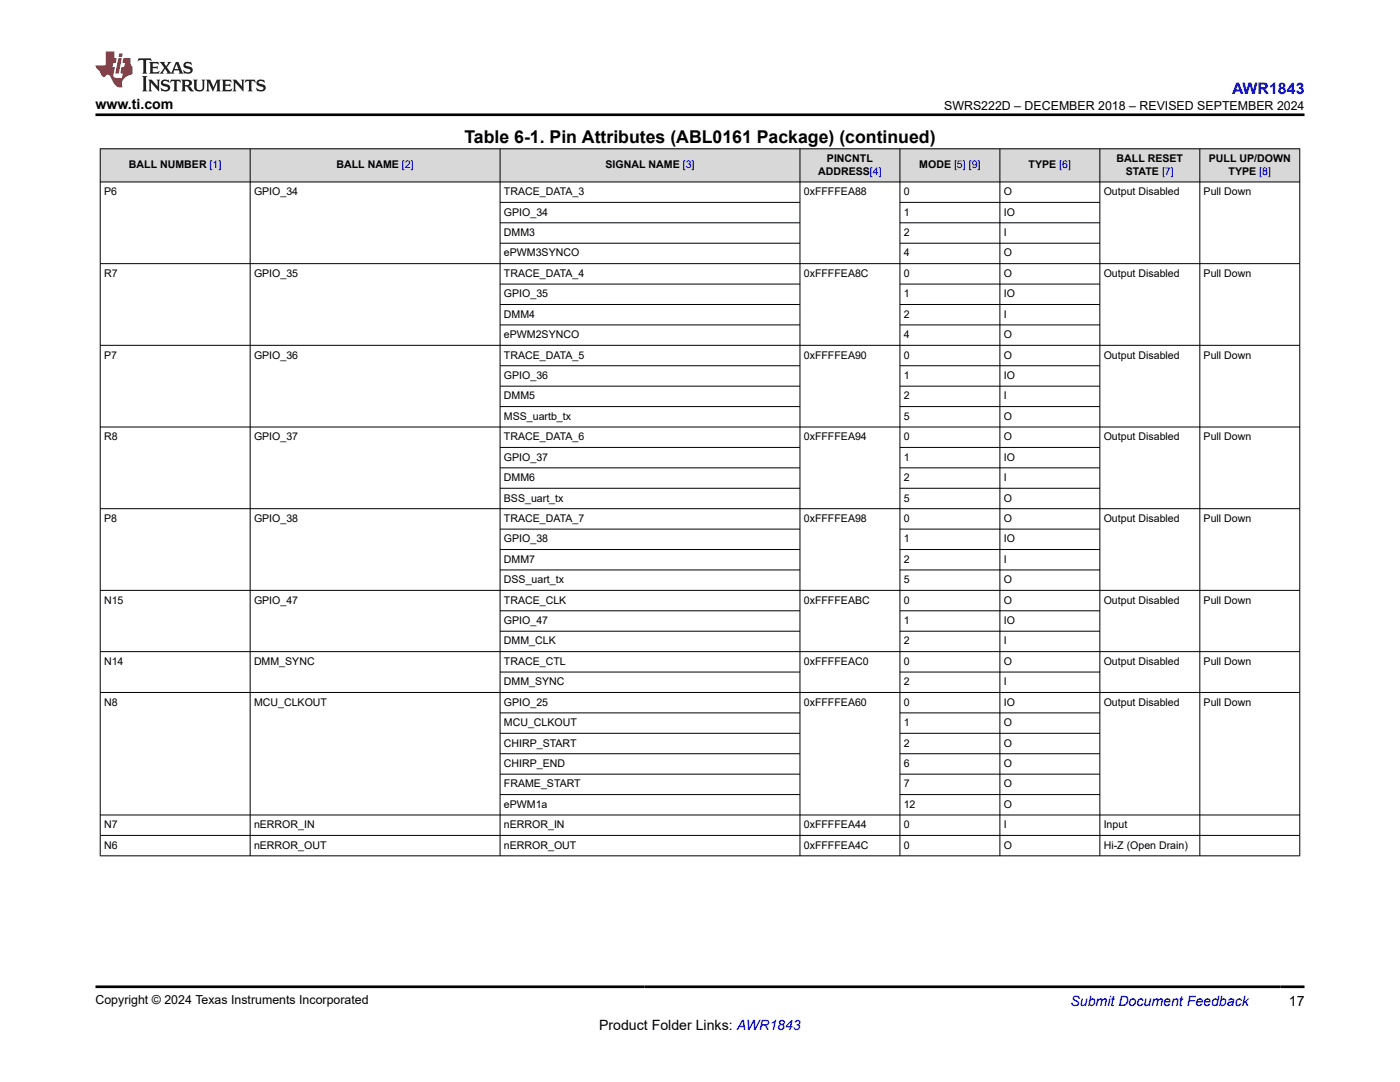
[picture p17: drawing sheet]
<svg xmlns="http://www.w3.org/2000/svg" width="279mm" height="216mm" viewBox="0 0 279 216" stroke-linecap="round" stroke-linejoin="round" font-family="sans-serif">
<defs><g id="words">
<text font-size="3.5" x="92.7" y="28.5">Table 6-1. Pin Attributes (ABL0161 Package) (continued)</text>
<text font-size="3.2" fill="#00f" x="245.9" y="18.7">AWR1843</text>
<g font-size="2.8">
<text x="19" y="21.8">www.ti.com</text>
<text x="257.2" y="200.7">17</text>
<text x="119.6" y="205.5">Product Folder Links: AWR1843</text>
</g>
<text font-size="2.8" fill="#00f" x="213.6" y="200.7">Submit Document Feedback</text>
<g font-size="2.5">
<text x="188.4" y="21.9">SWRS222D – DECEMBER 2018 – REVISED SEPTEMBER 2024</text>
<text x="19" y="200.4">Copyright © 2024 Texas Instruments Incorporated</text>
</g>
<g font-size="2.1">
<text x="25.7" y="33.6">BALL NUMBER [1]</text>
<text x="67.2" y="33.6">BALL NAME [2]</text>
<text x="120.8" y="33.6">SIGNAL NAME [3]</text>
<text x="163.3" y="34.9">ADDRESS[4]</text>
<text x="165" y="32.3">PINCNTL</text>
<text x="183.5" y="33.6">MODE [5] [9]</text>
<text x="205.3" y="33.6">TYPE [6]</text>
<text x="222.8" y="32.3">BALL RESET</text>
<text x="224.7" y="34.9">STATE [7]</text>
<text x="241.3" y="32.3">PULL UP/DOWN</text>
<text x="245.2" y="34.9">TYPE [8]</text>
<text x="20.8" y="39">P6</text>
<text x="50.7" y="39">GPIO_34</text>
<text x="100.6" y="39">TRACE_DATA_3</text>
<text x="160.4" y="39">0xFFFFEA88</text>
<text x="180.4" y="39">0</text>
<text x="200.3" y="39">O</text>
<text x="220.3" y="39">Output Disabled</text>
<text x="240.2" y="39">Pull Down</text>
<text x="100.6" y="43">GPIO_34</text>
<text x="100.6" y="47.1">DMM3</text>
<text x="180.4" y="43">1</text>
<text x="180.4" y="47.1">2</text>
<text x="200.3" y="43">IO</text>
<text x="200.3" y="47.1">I</text>
<text x="100.6" y="51.2">ePWM3SYNCO</text>
<text x="180.4" y="51.2">4</text>
<text x="200.3" y="51.2">O</text>
<text x="20.8" y="55.3">R7</text>
<text x="50.7" y="55.3">GPIO_35</text>
<text x="100.6" y="55.3">TRACE_DATA_4</text>
<text x="100.6" y="59.3">GPIO_35</text>
<text x="160.4" y="55.3">0xFFFFEA8C</text>
<text x="180.4" y="55.3">0</text>
<text x="180.4" y="59.3">1</text>
<text x="200.3" y="55.3">O</text>
<text x="200.3" y="59.3">IO</text>
<text x="220.3" y="55.3">Output Disabled</text>
<text x="240.2" y="55.3">Pull Down</text>
<text x="100.6" y="63.4">DMM4</text>
<text x="180.4" y="63.4">2</text>
<text x="200.3" y="63.4">I</text>
<text x="20.8" y="71.6">P7</text>
<text x="50.7" y="71.6">GPIO_36</text>
<text x="100.6" y="67.5">ePWM2SYNCO</text>
<text x="100.6" y="71.6">TRACE_DATA_5</text>
<text x="160.4" y="71.6">0xFFFFEA90</text>
<text x="180.4" y="67.5">4</text>
<text x="180.4" y="71.6">0</text>
<text x="200.3" y="67.5">O</text>
<text x="200.3" y="71.6">O</text>
<text x="220.3" y="71.6">Output Disabled</text>
<text x="240.2" y="71.6">Pull Down</text>
<text x="100.6" y="75.6">GPIO_36</text>
<text x="180.4" y="75.6">1</text>
<text x="200.3" y="75.6">IO</text>
<text x="100.6" y="79.7">DMM5</text>
<text x="100.6" y="83.8">MSS_uartb_tx</text>
<text x="180.4" y="79.7">2</text>
<text x="180.4" y="83.8">5</text>
<text x="200.3" y="79.7">I</text>
<text x="200.3" y="83.8">O</text>
<text x="20.8" y="87.9">R8</text>
<text x="50.7" y="87.9">GPIO_37</text>
<text x="100.6" y="87.9">TRACE_DATA_6</text>
<text x="160.4" y="87.9">0xFFFFEA94</text>
<text x="180.4" y="87.9">0</text>
<text x="200.3" y="87.9">O</text>
<text x="220.3" y="87.9">Output Disabled</text>
<text x="240.2" y="87.9">Pull Down</text>
<text x="100.6" y="91.9">GPIO_37</text>
<text x="180.4" y="91.9">1</text>
<text x="200.3" y="91.9">IO</text>
<text x="100.6" y="96">DMM6</text>
<text x="100.6" y="100.1">BSS_uart_tx</text>
<text x="180.4" y="96">2</text>
<text x="180.4" y="100.1">5</text>
<text x="200.3" y="96">I</text>
<text x="200.3" y="100.1">O</text>
<text x="20.8" y="104.2">P8</text>
<text x="50.7" y="104.2">GPIO_38</text>
<text x="100.6" y="104.2">TRACE_DATA_7</text>
<text x="160.4" y="104.2">0xFFFFEA98</text>
<text x="180.4" y="104.2">0</text>
<text x="200.3" y="104.2">O</text>
<text x="220.3" y="104.2">Output Disabled</text>
<text x="240.2" y="104.2">Pull Down</text>
<text x="100.6" y="108.2">GPIO_38</text>
<text x="100.6" y="112.3">DMM7</text>
<text x="180.4" y="108.2">1</text>
<text x="180.4" y="112.3">2</text>
<text x="200.3" y="108.2">IO</text>
<text x="200.3" y="112.3">I</text>
<text x="100.6" y="116.4">DSS_uart_tx</text>
<text x="180.4" y="116.4">5</text>
<text x="200.3" y="116.4">O</text>
<text x="20.8" y="120.4">N15</text>
<text x="50.7" y="120.4">GPIO_47</text>
<text x="100.6" y="120.4">TRACE_CLK</text>
<text x="100.6" y="124.5">GPIO_47</text>
<text x="160.4" y="120.4">0xFFFFEABC</text>
<text x="180.4" y="120.4">0</text>
<text x="180.4" y="124.5">1</text>
<text x="200.3" y="120.4">O</text>
<text x="200.3" y="124.5">IO</text>
<text x="220.3" y="120.4">Output Disabled</text>
<text x="240.2" y="120.4">Pull Down</text>
<text x="100.6" y="128.6">DMM_CLK</text>
<text x="180.4" y="128.6">2</text>
<text x="200.3" y="128.6">I</text>
<text x="20.8" y="132.7">N14</text>
<text x="50.7" y="132.7">DMM_SYNC</text>
<text x="100.6" y="132.7">TRACE_CTL</text>
<text x="100.6" y="136.7">DMM_SYNC</text>
<text x="160.4" y="132.7">0xFFFFEAC0</text>
<text x="180.4" y="132.7">0</text>
<text x="180.4" y="136.7">2</text>
<text x="200.3" y="132.7">O</text>
<text x="200.3" y="136.7">I</text>
<text x="220.3" y="132.7">Output Disabled</text>
<text x="240.2" y="132.7">Pull Down</text>
<text x="20.8" y="140.8">N8</text>
<text x="50.7" y="140.8">MCU_CLKOUT</text>
<text x="100.6" y="140.8">GPIO_25</text>
<text x="160.4" y="140.8">0xFFFFEA60</text>
<text x="180.4" y="140.8">0</text>
<text x="200.3" y="140.8">IO</text>
<text x="220.3" y="140.8">Output Disabled</text>
<text x="240.2" y="140.8">Pull Down</text>
<text x="100.6" y="144.9">MCU_CLKOUT</text>
<text x="100.6" y="149">CHIRP_START</text>
<text x="180.4" y="144.9">1</text>
<text x="180.4" y="149">2</text>
<text x="200.3" y="144.9">O</text>
<text x="200.3" y="149">O</text>
<text x="100.6" y="153">CHIRP_END</text>
<text x="180.4" y="153">6</text>
<text x="200.3" y="153">O</text>
<text x="100.6" y="157.1">FRAME_START</text>
<text x="100.6" y="161.2">ePWM1a</text>
<text x="180.4" y="157.1">7</text>
<text x="180.4" y="161.2">12</text>
<text x="200.3" y="157.1">O</text>
<text x="200.3" y="161.2">O</text>
<text x="20.8" y="165.3">N7</text>
<text x="50.7" y="165.3">nERROR_IN</text>
<text x="100.6" y="165.3">nERROR_IN</text>
<text x="160.4" y="165.3">0xFFFFEA44</text>
<text x="180.4" y="165.3">0</text>
<text x="200.3" y="165.3">I</text>
<text x="220.3" y="165.3">Input</text>
<text x="20.8" y="169.3">N6</text>
<text x="50.7" y="169.3">nERROR_OUT</text>
<text x="100.6" y="169.3">nERROR_OUT</text>
<text x="160.4" y="169.3">0xFFFFEA4C</text>
<text x="180.4" y="169.3">0</text>
<text x="200.3" y="169.3">O</text>
<text x="220.3" y="169.3">Hi-Z (Open Drain)</text>
</g>
</g></defs>
<g fill="#d8d8d8">
<path d="M20 29.7h239.4v6.6h-239.4z" fill-rule="evenodd"/>
<path d="M20.1 29.8h29.8v6.4h-29.8z" fill-rule="evenodd"/>
<path d="M50 29.8h49.7v6.4h-49.7z" fill-rule="evenodd"/>
<path d="M99.9 29.8h59.7v6.4h-59.7z" fill-rule="evenodd"/>
<path d="M159.7 29.8h19.8v6.4h-19.8z" fill-rule="evenodd"/>
<path d="M179.7 29.8h19.8v6.4h-19.8z" fill-rule="evenodd"/>
<path d="M199.6 29.8h19.8v6.4h-19.8z" fill-rule="evenodd"/>
<path d="M219.6 29.8h19.8v6.4h-19.8z" fill-rule="evenodd"/>
<path d="M239.5 29.8h19.8v6.4h-19.8z" fill-rule="evenodd"/>
</g>
<g fill="none" stroke="#000" stroke-width=".2">
<path d="M19.9 29.7h239.6M19.9 36.3h239.6M20 29.6v141.2M49.9 29.6v141.2M99.8 29.6v141.2M159.6 29.6v141.2M179.6 29.6v141.2M199.6 29.6v141.2M219.5 29.6v141.2M239.5 29.6v141.2M259.4 29.6v141.2M19.9 52.6h239.6"/>
<path d="M99.8 40.4h59.9M99.8 44.5h59.9M99.8 48.5h59.9M99.8 56.7h59.9M179.6 40.4h40M179.6 44.5h40M179.6 48.5h40M179.6 56.7h40M19.9 68.9h239.6M99.8 60.8h59.9M99.8 64.8h59.9M99.8 73h59.9"/>
<path d="M99.8 77.1h59.9M179.6 60.8h40M179.6 64.8h40M179.6 73h40M179.6 77.1h40M19.9 85.2h239.6M99.8 81.1h59.9M99.8 89.3h59.9M99.8 93.4h59.9M99.8 97.4h59.9M179.6 81.1h40M179.6 89.3h40"/>
<path d="M179.6 93.4h40M179.6 97.4h40M19.9 101.5h239.6M19.9 117.8h239.6M99.8 105.6h59.9M99.8 109.7h59.9M99.8 113.7h59.9M179.6 105.6h40M179.6 109.7h40M179.6 113.7h40M19.9 130h239.6M19.9 138.2h239.6"/>
<path d="M99.8 121.9h59.9M99.8 126h59.9M99.8 134.1h59.9M179.6 121.9h40M179.6 126h40M179.6 134.1h40M99.8 142.2h59.9M99.8 146.3h59.9M99.8 150.4h59.9M99.8 154.5h59.9M99.8 158.5h59.9M179.6 142.2h40"/>
<path d="M179.6 146.3h40M179.6 150.4h40M179.6 154.5h40M179.6 158.5h40M19.9 162.6h239.6M19.9 166.7h239.6M19.9 170.8h239.6"/>
</g>
<path d="M27.7 11.6l-.2 .6 .5-.2h.6v.1v2.2l-.2 .4h1l-.2-.4v-2.2v-.1h.5l.5 .2-.1-.6zM29.8 12.4l.2 .3v1.6l-.2 .4h1.9l.1-.6a1.08 1.08 0 0 1-1.3 .2v-.7h.6l.4 .2v-.7l-.4 .2h-.6v-.5l.2-.2a1 1 0 0 1 1 .3l-.1-.5zM31.8 12.4l1 1.1-1 1.2h.9l-.2-.2 .4-.8 .5 .8-.2 .2h1.6l-.2-.2 .1-.5h1l.1 .5-.1 .2h.9l-.2-.4-.8-1.9h-.5l-1 2.1-.8-1.1 .9-1h-.8l.2 .2-.5 .6-.3-.6 .1-.2zM35.2 12.8l.4 1h-.8zM36.8 12.5a.65 .65 0 0 0-.2 .7 .65 .65 0 0 0 .6 .5l.7 .1 .1 .3a.79 .79 0 0 1-.7 .4 .79 .79 0 0 1-.7-.5l.1 .7 .2-.1a.93 .93 0 0 0 1.1 0 .93 .93 0 0 0 .4-.9 1.46 1.46 0 0 0-1.2-.6l-.1-.3a1.09 1.09 0 0 1 1.2 .2l-.2-.6-.1 .1-.6-.2zM28.4 15.2l.2 .4v2.2l-.2 .4h1l-.2-.4v-2.2l.2-.4zM29.6 15.9l.2 .4v1.5l-.2 .4h.8l-.3-.4v-1.3l1.7 1.8v-2l.2-.4h-.8l.2 .2 .1 1.1-1.2-1.3zM32.3 16a.65 .65 0 0 0-.2 .8 .65 .65 0 0 0 .7 .4l.6 .2 .1 .2a.79 .79 0 0 1-.7 .4 .79 .79 0 0 1-.7-.5l.1 .7 .2-.1a.93 .93 0 0 0 1.1 .1 .93 .93 0 0 0 .4-1 1.46 1.46 0 0 0-1.2-.5l-.1-.4a1.09 1.09 0 0 1 1.2 .2l-.2-.6-.1 .1-.6-.1zM34.1 15.9l-.1 .6a.63 .63 0 0 1 .7-.3l.1 1.6-.3 .4h1l-.2-.4v-1.6a.66 .66 0 0 1 .8 .3l-.1-.6zM36.2 15.9l.2 .4v1.5l-.2 .4h.9l-.2-.2v-.7h.5l.1 .2a.79 .79 0 0 0 1.2 .6l-1-.9a.61 .61 0 0 0 .6-.6 .61 .61 0 0 0-.5-.7zM36.9 16.2h.2a.47 .47 0 0 1 .5 .1 .47 .47 0 0 1 .1 .5l-.2 .1-.6 .1zM38.5 15.9l.2 .2a2.27 2.27 0 0 0 .4 2 1.04 1.04 0 0 0 1.7-.7v-1.3l.2-.2h-.8l.2 .4v1.1a.6 .6 0 0 1-.6 .6 .6 .6 0 0 1-.6-.6v-1.1l.3-.4zM41.1 15.9l.2 .4v1.5l-.2 .4h.7l-.2-.4v-1.4l.9 1.9 .8-1.9v1.4l-.2 .4h1l-.3-.4v-1.5l.3-.4h-.8l-.7 1.5-.7-1.5zM44.3 15.9l.2 .4v1.5l-.2 .4h1.9l.1-.6a1.09 1.09 0 0 1-1.3 .2v-.7h.6l.4 .2v-.6l-.4 .2h-.6v-.6l.2-.1a1.01 1.01 0 0 1 1 .3l-.1-.6zM46.4 15.9l.3 .4v1.5l-.3 .4h.8l-.2-.4v-1.3l1.6 1.8v-2l.2-.4h-.7l.2 .2v1.1l-1.2-1.3zM49 15.9l-.1 .6a.63 .63 0 0 1 .8-.3v1.6l-.3 .4h1l-.2-.4v-1.6a.66 .66 0 0 1 .8 .3l-.1-.6zM51.4 16a.65 .65 0 0 0-.2 .8 .65 .65 0 0 0 .6 .4l.6 .2 .2 .2a.79 .79 0 0 1-.8 .4 .79 .79 0 0 1-.6-.5l.1 .7 .2-.1a.93 .93 0 0 0 1 .1 .93 .93 0 0 0 .5-1 1.46 1.46 0 0 0-1.3-.5l-.1-.4a1.09 1.09 0 0 1 1.3 .2l-.2-.6-.2 .1-.5-.1z" fill="#231f20"/>
<path d="M21.1 10.3v2.7h-2.1l.1 .4 .9 1a.95 .95 0 0 0 .9 .9 .59 .59 0 0 1 .6-.4 .59 .59 0 0 1 .5 .3l.4 .8a1.59 1.59 0 0 0 2.1 1.4 1.61 1.61 0 0 1 1-2.3l1-.3-.1-1.5a1.59 1.59 0 0 1-.4-1.7h-1.4l-.2 .9h.5l-.1 .9h-.5l-.2 .9v.3l.4 .1-.2 .9h-.6a.73 .73 0 0 1-1.1-.7l.3-1.5h-.5l.2-.9h.5l.2-.9h-.5v-1.3zM23.6 11.6l-.6 3.1h.7l.6-3.1zM23.8 10.7l-.1 .6h.7l.1-.6z" fill="#ed1c24"/>
<path d="M19 22.9h241.3M19 196.9h241.3" fill="none" stroke="#000" stroke-width=".53"/>
<use href="#words"/>
</svg>
